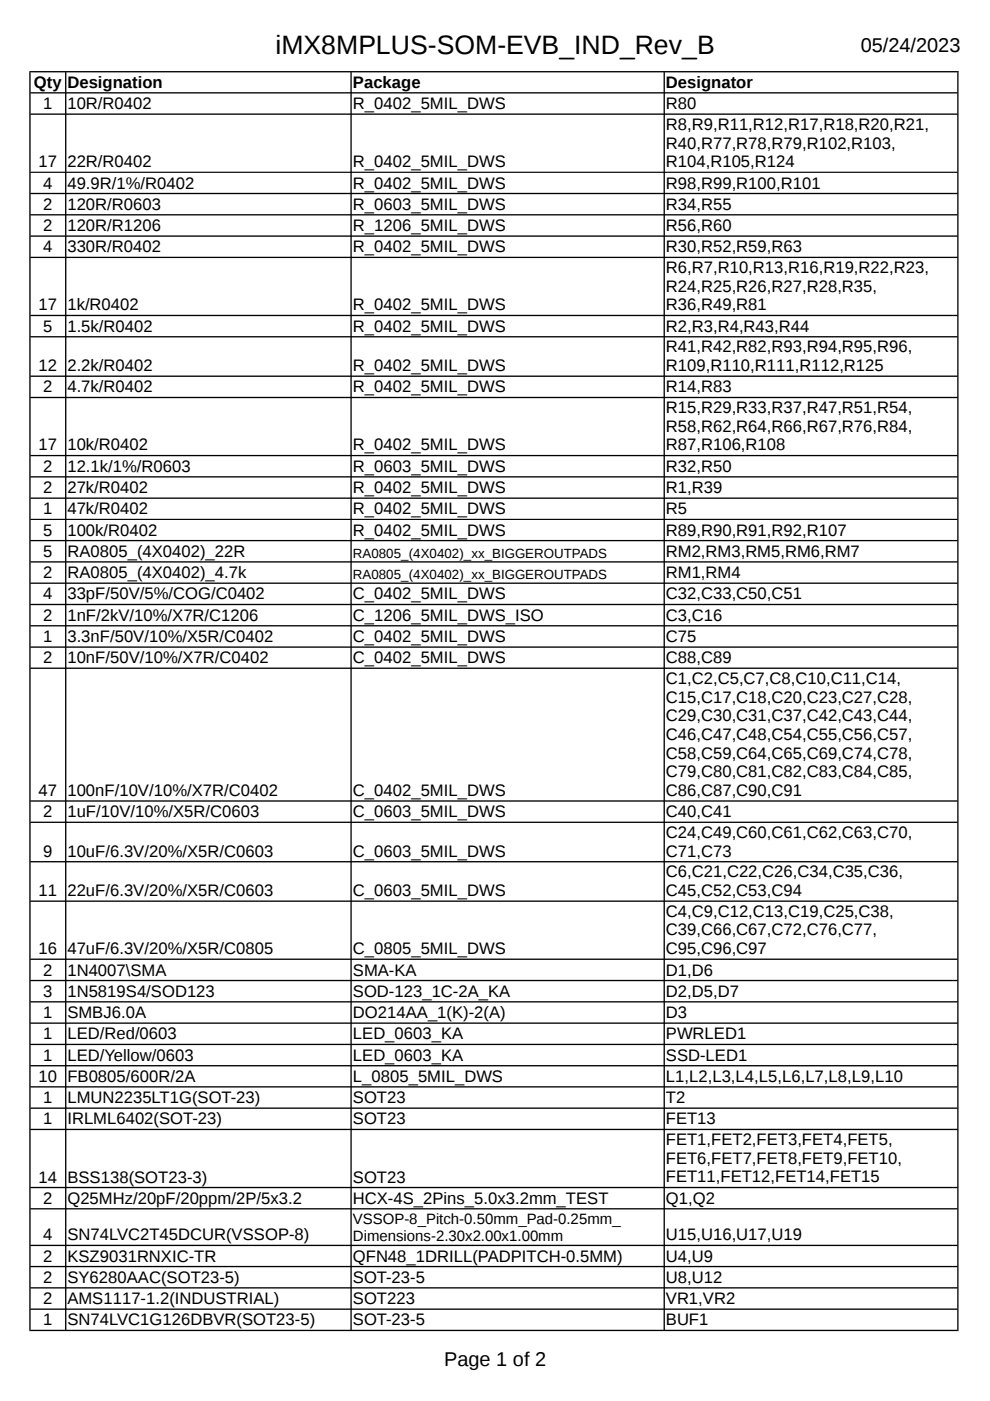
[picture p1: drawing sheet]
<svg xmlns="http://www.w3.org/2000/svg" width="210mm" height="297mm" viewBox="0 0 210 297" stroke-linecap="round" stroke-linejoin="round" font-family="sans-serif">
<defs><g id="words">
<text font-size="5.6" x="58.4" y="11.5">iMX8MPLUS-SOM-EVB_IND_Rev_B</text>
<g font-size="4.2">
<text x="182.5" y="11">05/24/2023</text>
<text x="94.2" y="289.6">Page 1 of 2</text>
</g>
<g font-size="3.5">
<text x="7.2" y="18.6">Qty</text>
<text x="9.1" y="23.1">1</text>
<text x="14.3" y="18.6">Designation</text>
<text x="14.3" y="23.1">10R/R0402</text>
<text x="74.8" y="18.6">Package</text>
<text x="74.8" y="23.1">R_0402_5MIL_DWS</text>
<text x="141.2" y="18.6">Designator</text>
<text x="141.2" y="23.1">R80</text>
<text x="141.2" y="27.6">R8,R9,R11,R12,R17,R18,R20,R21,</text>
<text x="8.1" y="35.5">17</text>
<text x="14.3" y="35.5">22R/R0402</text>
<text x="74.8" y="35.5">R_0402_5MIL_DWS</text>
<text x="141.2" y="31.5">R40,R77,R78,R79,R102,R103,</text>
<text x="141.2" y="35.5">R104,R105,R124</text>
<text x="9.1" y="40">4</text>
<text x="14.3" y="40">49.9R/1%/R0402</text>
<text x="74.8" y="40">R_0402_5MIL_DWS</text>
<text x="141.2" y="40">R98,R99,R100,R101</text>
<text x="9.1" y="44.5">2</text>
<text x="14.3" y="44.5">120R/R0603</text>
<text x="74.8" y="44.5">R_0603_5MIL_DWS</text>
<text x="141.2" y="44.5">R34,R55</text>
<text x="9.1" y="49">2</text>
<text x="9.1" y="53.5">4</text>
<text x="14.3" y="49">120R/R1206</text>
<text x="14.3" y="53.5">330R/R0402</text>
<text x="74.8" y="49">R_1206_5MIL_DWS</text>
<text x="74.8" y="53.5">R_0402_5MIL_DWS</text>
<text x="141.2" y="49">R56,R60</text>
<text x="141.2" y="53.5">R30,R52,R59,R63</text>
<text x="141.2" y="57.9">R6,R7,R10,R13,R16,R19,R22,R23,</text>
<text x="8.1" y="65.8">17</text>
<text x="14.3" y="65.8">1k/R0402</text>
<text x="74.8" y="65.8">R_0402_5MIL_DWS</text>
<text x="141.2" y="61.8">R24,R25,R26,R27,R28,R35,</text>
<text x="141.2" y="65.8">R36,R49,R81</text>
<text x="9.1" y="70.3">5</text>
<text x="14.3" y="70.3">1.5k/R0402</text>
<text x="74.8" y="70.3">R_0402_5MIL_DWS</text>
<text x="141.2" y="70.3">R2,R3,R4,R43,R44</text>
<text x="141.2" y="74.7">R41,R42,R82,R93,R94,R95,R96,</text>
<text x="8.1" y="78.7">12</text>
<text x="9.1" y="83.2">2</text>
<text x="14.3" y="78.7">2.2k/R0402</text>
<text x="14.3" y="83.2">4.7k/R0402</text>
<text x="74.8" y="78.7">R_0402_5MIL_DWS</text>
<text x="74.8" y="83.2">R_0402_5MIL_DWS</text>
<text x="141.2" y="83.2">R14,R83</text>
<text x="141.2" y="78.7">R109,R110,R111,R112,R125</text>
<text x="141.2" y="87.6">R15,R29,R33,R37,R47,R51,R54,</text>
<text x="8.1" y="95.5">17</text>
<text x="14.3" y="95.5">10k/R0402</text>
<text x="74.8" y="95.5">R_0402_5MIL_DWS</text>
<text x="141.2" y="91.5">R58,R62,R64,R66,R67,R76,R84,</text>
<text x="141.2" y="95.5">R87,R106,R108</text>
<text x="9.1" y="100">2</text>
<text x="14.3" y="100">12.1k/1%/R0603</text>
<text x="74.8" y="100">R_0603_5MIL_DWS</text>
<text x="141.2" y="100">R32,R50</text>
<text x="9.1" y="104.5">2</text>
<text x="14.3" y="104.5">27k/R0402</text>
<text x="74.8" y="104.5">R_0402_5MIL_DWS</text>
<text x="141.2" y="104.5">R1,R39</text>
<text x="9.1" y="109">1</text>
<text x="9.1" y="113.6">5</text>
<text x="14.3" y="109">47k/R0402</text>
<text x="14.3" y="113.6">100k/R0402</text>
<text x="74.8" y="109">R_0402_5MIL_DWS</text>
<text x="74.8" y="113.6">R_0402_5MIL_DWS</text>
<text x="141.2" y="109">R5</text>
<text x="141.2" y="113.6">R89,R90,R91,R92,R107</text>
<text x="9.1" y="118.1">5</text>
<text x="14.3" y="118.1">RA0805_(4X0402)_22R</text>
<text x="141.2" y="118.1">RM2,RM3,RM5,RM6,RM7</text>
<text x="9.1" y="122.6">2</text>
<text x="14.3" y="122.6">RA0805_(4X0402)_4.7k</text>
<text x="141.2" y="122.6">RM1,RM4</text>
<text x="9.1" y="127.1">4</text>
<text x="9.1" y="131.6">2</text>
<text x="14.3" y="127.1">33pF/50V/5%/COG/C0402</text>
<text x="14.3" y="131.6">1nF/2kV/10%/X7R/C1206</text>
<text x="74.8" y="127.1">C_0402_5MIL_DWS</text>
<text x="74.8" y="131.6">C_1206_5MIL_DWS_ISO</text>
<text x="141.2" y="127.1">C32,C33,C50,C51</text>
<text x="141.2" y="131.6">C3,C16</text>
<text x="9.1" y="136.1">1</text>
<text x="14.3" y="136.1">3.3nF/50V/10%/X5R/C0402</text>
<text x="74.8" y="136.1">C_0402_5MIL_DWS</text>
<text x="141.2" y="136.1">C75</text>
<text x="9.1" y="140.6">2</text>
<text x="14.3" y="140.6">10nF/50V/10%/X7R/C0402</text>
<text x="74.8" y="140.6">C_0402_5MIL_DWS</text>
<text x="141.2" y="140.6">C88,C89</text>
<text x="141.2" y="145.1">C1,C2,C5,C7,C8,C10,C11,C14,</text>
<text x="141.2" y="149">C15,C17,C18,C20,C23,C27,C28,</text>
<text x="141.2" y="153">C29,C30,C31,C37,C42,C43,C44,</text>
<text x="141.2" y="156.9">C46,C47,C48,C54,C55,C56,C57,</text>
<text x="141.2" y="160.9">C58,C59,C64,C65,C69,C74,C78,</text>
<text x="141.2" y="164.8">C79,C80,C81,C82,C83,C84,C85,</text>
<text x="8.1" y="168.8">47</text>
<text x="9.1" y="173.3">2</text>
<text x="14.3" y="168.8">100nF/10V/10%/X7R/C0402</text>
<text x="14.3" y="173.3">1uF/10V/10%/X5R/C0603</text>
<text x="74.8" y="168.8">C_0402_5MIL_DWS</text>
<text x="74.8" y="173.3">C_0603_5MIL_DWS</text>
<text x="141.2" y="173.3">C40,C41</text>
<text x="141.2" y="168.8">C86,C87,C90,C91</text>
<text x="141.2" y="177.7">C24,C49,C60,C61,C62,C63,C70,</text>
<text x="9.1" y="181.6">9</text>
<text x="14.3" y="181.6">10uF/6.3V/20%/X5R/C0603</text>
<text x="74.8" y="181.6">C_0603_5MIL_DWS</text>
<text x="141.2" y="181.6">C71,C73</text>
<text x="8.1" y="190">11</text>
<text x="14.3" y="190">22uF/6.3V/20%/X5R/C0603</text>
<text x="74.8" y="190">C_0603_5MIL_DWS</text>
<text x="141.2" y="186">C6,C21,C22,C26,C34,C35,C36,</text>
<text x="141.2" y="190">C45,C52,C53,C94</text>
<text x="141.2" y="194.4">C4,C9,C12,C13,C19,C25,C38,</text>
<text x="8.1" y="202.3">16</text>
<text x="14.3" y="202.3">47uF/6.3V/20%/X5R/C0805</text>
<text x="74.8" y="202.3">C_0805_5MIL_DWS</text>
<text x="141.2" y="198.3">C39,C66,C67,C72,C76,C77,</text>
<text x="141.2" y="202.3">C95,C96,C97</text>
<text x="9.1" y="206.8">2</text>
<text x="14.3" y="206.8">1N4007\SMA</text>
<text x="74.8" y="206.8">SMA-KA</text>
<text x="141.2" y="206.8">D1,D6</text>
<text x="9.1" y="211.3">3</text>
<text x="9.1" y="215.8">1</text>
<text x="14.3" y="211.3">1N5819S4/SOD123</text>
<text x="14.3" y="215.8">SMBJ6.0A</text>
<text x="74.8" y="211.3">SOD-123_1C-2A_KA</text>
<text x="74.8" y="215.8">DO214AA_1(K)-2(A)</text>
<text x="141.2" y="211.3">D2,D5,D7</text>
<text x="141.2" y="215.8">D3</text>
<text x="9.1" y="220.3">1</text>
<text x="14.3" y="220.3">LED/Red/0603</text>
<text x="74.8" y="220.3">LED_0603_KA</text>
<text x="141.2" y="220.3">PWRLED1</text>
<text x="9.1" y="224.9">1</text>
<text x="14.3" y="224.9">LED/Yellow/0603</text>
<text x="74.8" y="224.9">LED_0603_KA</text>
<text x="141.2" y="224.9">SSD-LED1</text>
<text x="8.1" y="229.4">10</text>
<text x="9.1" y="233.9">1</text>
<text x="14.3" y="229.4">FB0805/600R/2A</text>
<text x="14.3" y="233.9">LMUN2235LT1G(SOT-23)</text>
<text x="74.8" y="229.4">L_0805_5MIL_DWS</text>
<text x="74.8" y="233.9">SOT23</text>
<text x="141.2" y="229.4">L1,L2,L3,L4,L5,L6,L7,L8,L9,L10</text>
<text x="141.2" y="233.9">T2</text>
<text x="9.1" y="238.4">1</text>
<text x="14.3" y="238.4">IRLML6402(SOT-23)</text>
<text x="74.8" y="238.4">SOT23</text>
<text x="141.2" y="238.4">FET13</text>
<text x="141.2" y="242.8">FET1,FET2,FET3,FET4,FET5,</text>
<text x="8.1" y="250.7">14</text>
<text x="14.3" y="250.7">BSS138(SOT23-3)</text>
<text x="74.8" y="250.7">SOT23</text>
<text x="141.2" y="246.7">FET6,FET7,FET8,FET9,FET10,</text>
<text x="141.2" y="250.7">FET11,FET12,FET14,FET15</text>
<text x="9.1" y="255.2">2</text>
<text x="14.3" y="255.2">Q25MHz/20pF/20ppm/2P/5x3.2</text>
<text x="74.8" y="255.2">HCX-4S_2Pins_5.0x3.2mm_TEST</text>
<text x="141.2" y="255.2">Q1,Q2</text>
<text x="9.1" y="263">4</text>
<text x="14.3" y="263">SN74LVC2T45DCUR(VSSOP-8)</text>
<text x="141.2" y="263">U15,U16,U17,U19</text>
<text x="9.1" y="267.5">2</text>
<text x="14.3" y="267.5">KSZ9031RNXIC-TR</text>
<text x="74.8" y="267.5">QFN48_1DRILL(PADPITCH-0.5MM)</text>
<text x="141.2" y="267.5">U4,U9</text>
<text x="9.1" y="272">2</text>
<text x="14.3" y="272">SY6280AAC(SOT23-5)</text>
<text x="74.8" y="272">SOT-23-5</text>
<text x="141.2" y="272">U8,U12</text>
<text x="9.1" y="276.5">2</text>
<text x="9.1" y="281">1</text>
<text x="14.3" y="276.5">AMS1117-1.2(INDUSTRIAL)</text>
<text x="14.3" y="281">SN74LVC1G126DBVR(SOT23-5)</text>
<text x="74.8" y="276.5">SOT223</text>
<text x="74.8" y="281">SOT-23-5</text>
<text x="141.2" y="276.5">VR1,VR2</text>
<text x="141.2" y="281">BUF1</text>
</g>
<g font-size="3.2">
<text x="74.8" y="259.5">VSSOP-8_Pitch-0.50mm_Pad-0.25mm_</text>
<text x="74.8" y="263">Dimensions-2.30x2.00x1.00mm</text>
</g>
<g font-size="2.8">
<text x="74.8" y="118.2">RA0805_(4X0402)_xx_BIGGEROUTPADS</text>
<text x="74.8" y="122.7">RA0805_(4X0402)_xx_BIGGEROUTPADS</text>
</g>
</g></defs>
<g fill="#000">
<path d="M6.2 15.1h197l-.2 .2h-196.5z" fill-rule="evenodd"/>
<path d="M6.3 19.7l.2-.2h196.5l.1 .2-.1 .1h-196.5z" fill-rule="evenodd"/>
<path d="M6.3 24.2l.2-.1h196.5l.1 .1-.1 .1h-196.5z" fill-rule="evenodd"/>
<path d="M6.3 36.5h196.8l-.1 .2h-196.5z" fill-rule="evenodd"/>
<path d="M6.3 41l.2-.1h196.5l.1 .1-.1 .2h-196.5z" fill-rule="evenodd"/>
<path d="M6.3 45.5l.2-.1h196.5l.1 .1-.1 .2h-196.5z" fill-rule="evenodd"/>
<path d="M6.5 49.9h196.5l.1 .2-.1 .1h-196.5l-.2-.1z" fill-rule="evenodd"/>
<path d="M6.5 54.4h196.5l.1 .2-.1 .1h-196.5l-.2-.1z" fill-rule="evenodd"/>
<path d="M6.3 66.9l.2-.2h196.5l.1 .2-.1 .1h-196.5z" fill-rule="evenodd"/>
<path d="M6.5 71.3h196.5l.1 .1-.1 .1h-196.5l-.2-.1z" fill-rule="evenodd"/>
<path d="M6.3 79.8l.2-.2h196.5l.1 .2-.1 .1h-196.5z" fill-rule="evenodd"/>
<path d="M6.5 84.1h196.5l.1 .2-.1 .1h-196.5l-.2-.1z" fill-rule="evenodd"/>
<path d="M6.3 96.6l.2-.2h196.5l.1 .2-.1 .1h-196.5z" fill-rule="evenodd"/>
<path d="M6.3 101.1l.2-.1h196.5l.1 .1-.1 .1h-196.5z" fill-rule="evenodd"/>
<path d="M6.5 105.5h196.5l.1 .1-.1 .2h-196.5l-.2-.2z" fill-rule="evenodd"/>
<path d="M6.5 110h196.5l.1 .1-196.6 .1-.2-.1z" fill-rule="evenodd"/>
<path d="M6.5 114.5h196.5l.1 .1-.1 .2h-196.5l-.2-.2z" fill-rule="evenodd"/>
<path d="M6.5 119h196.5l.1 .1-.1 .2h-196.5l-.2-.2z" fill-rule="evenodd"/>
<path d="M6.3 123.6l.2-.1h196.5l.1 .1-.1 .2h-196.5z" fill-rule="evenodd"/>
<path d="M6.3 128.2l.2-.2h196.5l.1 .2-.1 .1h-196.5z" fill-rule="evenodd"/>
<path d="M6.3 132.7l.2-.2h196.5l.1 .2-.1 .1h-196.5z" fill-rule="evenodd"/>
<path d="M6.3 137.2l.2-.1h196.5l.1 .1-.1 .1h-196.5z" fill-rule="evenodd"/>
<path d="M6.3 141.7l.2-.2h196.5l.1 .2-.1 .1h-196.5z" fill-rule="evenodd"/>
<path d="M6.3 169.8l.2-.1h196.5l.1 .1-.1 .2h-196.5z" fill-rule="evenodd"/>
<path d="M6.5 174.2h196.5l.1 .1-.1 .2h-196.5l-.2-.2z" fill-rule="evenodd"/>
<path d="M6.3 182.7l.2-.1h196.5l.1 .1-.1 .1h-196.5z" fill-rule="evenodd"/>
<path d="M6.3 191.1l.2-.2h196.5l.1 .2-.1 .1h-196.5z" fill-rule="evenodd"/>
<path d="M6.3 203.4l.2-.2h196.5l.1 .2-.1 .1h-196.5z" fill-rule="evenodd"/>
<path d="M6.5 207.8h196.5l.1 .1-.1 .1h-196.5l-.2-.1z" fill-rule="evenodd"/>
<path d="M6.5 212.3h196.5l.1 .1-.1 .1h-196.5l-.2-.1z" fill-rule="evenodd"/>
<path d="M6.3 216.9l.2-.1h196.5l.1 .1-.1 .2h-196.5z" fill-rule="evenodd"/>
<path d="M6.3 221.4l.2-.1h196.5l.1 .1-.1 .2h-196.5z" fill-rule="evenodd"/>
<path d="M6.3 226l.2-.2h196.5l.1 .2-.1 .1h-196.5z" fill-rule="evenodd"/>
<path d="M6.3 230.4l.2-.1h196.5l.1 .1-.1 .2h-196.5z" fill-rule="evenodd"/>
<path d="M6.3 234.9l.2-.1h196.5l.1 .1-.1 .2h-196.5z" fill-rule="evenodd"/>
<path d="M6.5 239.3h196.5l.1 .2-.1 .1h-196.5l-.2-.1z" fill-rule="evenodd"/>
<path d="M6.3 251.8l.2-.2h196.5l.1 .2-.1 .1h-196.5z" fill-rule="evenodd"/>
<path d="M6.5 256.2h196.5l.1 .1-.1 .1h-196.5l-.2-.1z" fill-rule="evenodd"/>
<path d="M6.5 263.9h196.5l.1 .2-.1 .1h-196.5l-.2-.1z" fill-rule="evenodd"/>
<path d="M6.3 268.5l.2-.1h196.5l.1 .1-.1 .2h-196.5z" fill-rule="evenodd"/>
<path d="M6.5 272.9h196.5l.1 .1-.1 .2h-196.5l-.2-.2z" fill-rule="evenodd"/>
<path d="M6.3 277.6l.2-.2h196.5l.1 .2-.1 .1h-196.5z" fill-rule="evenodd"/>
<path d="M6.2 15.1l.3 .2v266.6l-.3 .3z" fill-rule="evenodd"/>
<path d="M6.3 282.1l.2-.2h196.5l.2 .3h-197z" fill-rule="evenodd"/>
<path d="M13.9 15.2l.2 .1v266.6l-.2 .2-.1-.2v-266.6z" fill-rule="evenodd"/>
<path d="M74.4 15.2l.2 .1v266.6l-.2 .2-.1-.2v-266.6z" fill-rule="evenodd"/>
<path d="M140.7 15.3l.1-.1 .2 .1v266.6l-.2 .2-.1-.2z" fill-rule="evenodd"/>
<path d="M203.1 15.2l.1-.1v267.1l-.2-.3v-266.6z" fill-rule="evenodd"/>
</g>
<use href="#words"/>
</svg>
